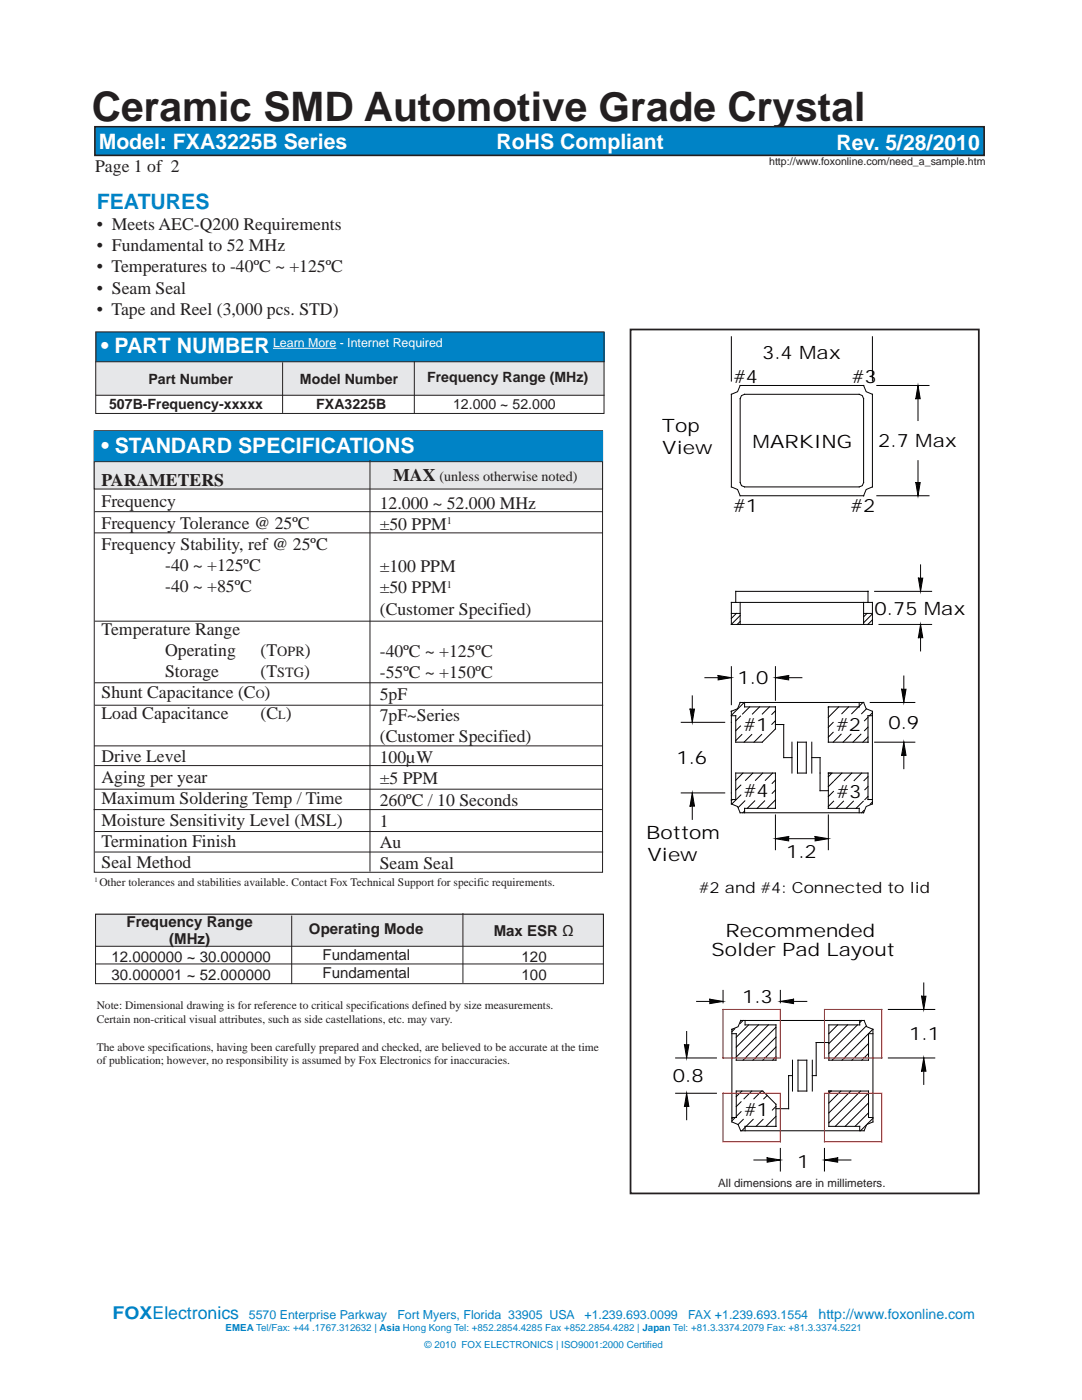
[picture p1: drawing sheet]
<svg xmlns="http://www.w3.org/2000/svg" width="216mm" height="279mm" viewBox="0 0 216 279" stroke-linecap="round" stroke-linejoin="round" font-family="sans-serif">
<defs><g id="words">
<text font-size="8.1" fill="#231f20" x="18.3" y="24.2">Ceramic SMD Automotive Grade Crystal</text>
<g font-size="4.2" fill="#fff">
<text x="19.7" y="29.8">Model: FXA3225B Series</text>
<text x="99.1" y="29.7">RoHS Compliant</text>
<text x="166.9" y="29.8">Rev. 5/28/2010</text>
<text x="20.2" y="70.4">• PART NUMBER</text>
<text x="20.3" y="90.3">• STANDARD SPECIFICATIONS</text>
</g>
<text font-size="4.2" fill="#0083c6" x="19.3" y="41.7">FEATURES</text>
<g font-size="3.7">
<text x="152.1" y="71.7">3.4 Max</text>
<text x="146.4" y="76.4">#4</text>
<text x="170" y="76.4">#3</text>
<text x="132.1" y="86.2">Top</text>
<text x="150.2" y="89.4">MARKING</text>
<text x="175.2" y="89.3">2.7 Max</text>
<text x="132.2" y="90.6">View</text>
<text x="146.4" y="102.1">#1</text>
<text x="169.8" y="102.1">#2</text>
<text x="174.5" y="122.6">0.75 Max</text>
<text x="147.2" y="136.6">1.0</text>
<text x="148.4" y="145.9">#1</text>
<text x="166.9" y="145.8">#2</text>
<text x="177.3" y="145.5">0.9</text>
<text x="135" y="152.5">1.6</text>
<text x="148.5" y="159.1">#4</text>
<text x="167" y="159.2">#3</text>
<text x="128.9" y="167.4">Bottom</text>
<text x="129.2" y="171.8">View</text>
<text x="156.9" y="171.2">1.2</text>
<text x="142" y="190.8">Solder Pad Layout</text>
<text x="144.8" y="186.9">Recommended</text>
<text x="148.1" y="200.1">1.3</text>
<text x="181.4" y="207.6">1.1</text>
<text x="134.3" y="215.9">0.8</text>
<text x="148.5" y="222.7">#1</text>
<text x="159.1" y="233">1</text>
</g>
<g font-size="3.5" fill="#231f20">
<text x="19" y="34.3">Page 1 of 2</text>
<text x="19.3" y="45.9">• Meets AEC-Q200 Requirements</text>
<text x="19.3" y="50.1">• Fundamental to 52 MHz</text>
<text x="19.3" y="54.4">• Temperatures to -40ºC ~ +125ºC</text>
<text x="19.3" y="58.6">• Seam Seal</text>
<text x="19.3" y="62.8">• Tape and Reel (3,000 pcs. STD)</text>
<text x="20.3" y="97">PARAMETERS</text>
<text x="20.3" y="101.3">Frequency</text>
<text x="75.8" y="101.5">12.000 ~ 52.000 MHz</text>
<text x="78.5" y="96.1">MAX</text>
<text x="20.3" y="105.5">Frequency Tolerance @ 25ºC</text>
<text x="75.8" y="105.7">±50 PPM</text>
<text x="20.3" y="109.7">Frequency Stability, ref @ 25ºC</text>
<text x="33" y="114">-40 ~ +125ºC</text>
<text x="33" y="118.2">-40 ~ +85ºC</text>
<text x="75.8" y="114.2">±100 PPM</text>
<text x="75.8" y="118.4">±50 PPM</text>
<text x="75.8" y="122.7">(Customer Specified)</text>
<text x="20.3" y="126.7">Temperature Range</text>
<text x="33" y="130.9">Operating</text>
<text x="52" y="130.9">(T</text>
<text x="60.8" y="130.9">)</text>
<text x="75.8" y="131.1">-40ºC ~ +125ºC</text>
<text x="33" y="135.1">Storage</text>
<text x="52" y="135.1">(T</text>
<text x="60.7" y="135.1">)</text>
<text x="75.8" y="135.4">-55ºC ~ +150ºC</text>
<text x="20.3" y="139.4">Shunt Capacitance (C )</text>
<text x="20.3" y="143.6">Load Capacitance</text>
<text x="52" y="143.6">(C )</text>
<text x="75.8" y="139.6">5pF</text>
<text x="75.8" y="143.8">7pF~Series</text>
<text x="75.8" y="148.1">(Customer Specified)</text>
<text x="20.3" y="152.1">Drive Level</text>
<text x="75.8" y="152.3">100µW</text>
<text x="20.3" y="156.3">Aging per year</text>
<text x="20.3" y="160.5">Maximum Soldering Temp / Time</text>
<text x="75.8" y="156.5">±5 PPM</text>
<text x="75.8" y="160.8">260ºC / 10 Seconds</text>
<text x="20.3" y="164.8">Moisture Sensitivity Level (MSL)</text>
<text x="75.8" y="165">1</text>
<text x="20.3" y="169">Termination Finish</text>
<text x="20.3" y="173.2">Seal Method</text>
<text x="75.8" y="169.2">Au</text>
<text x="75.8" y="173.5">Seam Seal</text>
</g>
<text font-size="3.5" fill="#0083c6" x="22.5" y="263.3">FOXElectronics</text>
<text font-size="3.1" x="139.5" y="178.2">#2 and #4: Connected to lid</text>
<g font-size="3" fill="#231f20">
<text x="25.3" y="185">Frequency Range</text>
<text x="22.3" y="191.9">12.000000 ~ 30.000000</text>
<text x="33.8" y="188.3">(MHz)</text>
<text x="61.7" y="186.4">Operating Mode</text>
<text x="64.4" y="191.7">Fundamental</text>
<text x="98.5" y="186.8">Max ESR Ω</text>
<text x="104.1" y="191.9">120</text>
<text x="22.3" y="195.5">30.000001 ~ 52.000000</text>
<text x="64.4" y="195.2">Fundamental</text>
<text x="104.1" y="195.5">100</text>
</g>
<g font-size="2.8" fill="#231f20">
<text x="29.6" y="76.6">Part Number</text>
<text x="59.9" y="76.6">Model Number</text>
<text x="85.2" y="76.3">Frequency Range (MHz)</text>
<text x="21.8" y="81.5">507B-Frequency-xxxxx</text>
<text x="63.1" y="81.6">FXA3225B</text>
<text x="90.4" y="81.6">12.000 ~ 52.000</text>
<text x="87.7" y="96.1">(unless otherwise noted)</text>
<text x="55.3" y="130.9">OPR</text>
<text x="55.3" y="135.1">STG</text>
</g>
<text font-size="2.8" fill="#0083c6" x="163.3" y="263.3">http://www.foxonline.com</text>
<text font-size="2.5" fill="#fff" x="54.5" y="69.2">Learn More - Internet Required</text>
<g font-size="2.5" fill="#231f20">
<text x="51" y="139.4">o</text>
<text x="55.5" y="143.6">l</text>
</g>
<g font-size="2.5" fill="#0083c6">
<text x="49.7" y="263.3">5570 Enterprise Parkway</text>
<text x="79.3" y="263.3">Fort Myers, Florida 33905 USA</text>
<text x="116.6" y="263.3">+1.239.693.0099</text>
<text x="137.3" y="263.3">FAX +1.239.693.1554</text>
</g>
<g font-size="2.3" fill="#231f20">
<text x="19.8" y="176.7">Other tolerances and stabilities available. Contact Fox Technical Support for specific requirements.</text>
<text x="19.3" y="201.4">Note: Dimensional drawing is for reference to critical specifications defined by size measurements.</text>
<text x="19.3" y="204.2">Certain non-critical visual attributes, such as side castellations, etc. may vary.</text>
<text x="19.3" y="209.7">The above specifications, having been carefully prepared and checked, are believed to be accurate at the time</text>
<text x="19.3" y="212.4">of publication; however, no responsibility is assumed by Fox Electronics for inaccuracies.</text>
<text x="143.3" y="237">All dimensions are in millimeters.</text>
</g>
<g font-size="2.1" fill="#231f20">
<text x="153.5" y="33">http://www.foxonline.com/need_a_sample.htm</text>
<text x="89.2" y="104.6">1</text>
<text x="89.2" y="117.3">1</text>
</g>
<g font-size="1.9" fill="#0083c6">
<text x="45" y="265.6">EMEA Tel/Fax: +44 .1767.312632 | Asia Hong Kong Tel: +852.2854.4285 Fax +852.2854.4282 | Japan Tel: +81.3.3374.2079 Fax: +81.3.3374.5221</text>
<text x="84.7" y="269">© 2010 FOX ELECTRONICS | ISO9001:2000 Certified</text>
</g>
<text font-size="1.3" fill="#231f20" x="18.8" y="176">1</text>
</g></defs>
<path d="M18.8 86h101.4v88.1h-101.4z" fill="none" stroke="#231f20" stroke-width=".2"/>
<path d="M18.8 92.1h101.4v5.5h-101.4z" fill-rule="evenodd" fill="#e6e7e9"/>
<path d="M18.8 92.1h101.4v5.5h-101.4z" fill="none" stroke="#231f20" stroke-width=".2"/>
<path d="M18.8 86.1h101.4v5.9h-101.4z" fill-rule="evenodd" fill="#0083c6"/>
<path d="M18.8 86.1h101.4v5.9h-101.4z" fill="none" stroke="#0083c6" stroke-width=".2"/>
<path d="M73.8 91.8v82.1M18.8 106.3h101.5M18.9 102.1h101.4M18.9 136.3h101.4M18.9 124h101.4M18.8 152.8h101.5M18.7 161.6h101.4M18.9 165.9h101.4M18.9 170h101.5" fill="none" stroke="#231f20" stroke-width=".2"/>
<path d="M18.9 25.3h177.5v5.7h-177.5z" fill-rule="evenodd" fill="#0083c6"/>
<path d="M18.9 25.3h177.5v5.7h-177.5z" fill="none" stroke="#231f20" stroke-width=".32"/>
<path d="M18.8 148.9h101.4M18.8 157.5h101.5M18.9 140.7h101.5" fill="none" stroke="#231f20" stroke-width=".2"/>
<path d="M125.8 65.8h69.5v172.4h-69.5z" fill="none" stroke="#231f20" stroke-width=".35"/>
<path d="M19.1 66.3h101.5v6h-101.5z" fill-rule="evenodd" fill="#0083c6"/>
<path d="M19 72.3h101.6v6.7h-101.6z" fill-rule="evenodd" fill="#e6e7e9"/>
<path d="M19 72.2h101.6M19.1 66.2h101.4v16.3h-101.4zM19.1 78.9h101.5M56.4 72.3v10.1M82.7 72.1v10.4M19.1 182.5h101.3v13.8h-101.3z" fill="none" stroke="#231f20" stroke-width=".2"/>
<path d="M54.5 69.5h12.6" fill="none" stroke="#fff" stroke-width=".2"/>
<path d="M19.1 182.5h101.3v6.4h-101.3z" fill-rule="evenodd" fill="#e6e7e9"/>
<path d="M19 192.4h101.5M19.1 182.5h101.3v6.4h-101.3zM58.2 182.7v13.7M92.4 182.3v13.9" fill="none" stroke="#231f20" stroke-width=".2"/>
<path d="M127.7 66.7h65.9v168h-65.9z" fill-rule="evenodd" fill="#fff"/>
<path d="M127.7 66.7h65.9M127.7 234.7h65.9" fill="none" stroke="#fff" stroke-width=".2"/>
<g fill="none" stroke="#000" stroke-width=".2">
<path d="M145.9 67.2v8.9M148 78.9l.6-.2h22.8l.7 .2 .2 .7v16.7l-.2 .6-.7 .3h-22.8l-.6-.3-.3-.6v-16.7zM172.3 76.9l.5 1.3 1.3 .5v18.5l-1.3 .5-.5 1.2M172.3 76.9h-24.6l-.5 1.3-1.3 .5v18.5l1.3 .5 .5 1.2h24.6M174.1 67.2v8.9M175 76.9h10.4M183.2 76.9l.4 2.7h-.9zM183.2 79.6v4.3M175 98.9h10.4M182.7 96.3h.9l-.4 2.6zM183.2 91.9v4.4M174.5 118h11.4"/>
<path d="M183.3 115.4h.8l-.4 2.6zM183.7 112.7v2.7M138.1 138.9v2.6M140.7 135.2h2.6M143.3 134.8l2.6 .4-2.6 .5zM145.9 120.2h28.2v4.4h-28.2zM145.9 133.1v7.5M145.9 122.4h1.8M146.8 120.2v-2.2h26.4v2.2M146.9 122.4l-1 1M147.7 120.2v4.4M147.7 122.8l-1.8 1.8"/>
<path d="M147.7 124l-.6 .6M154.7 135.2l2.7-.4v.9zM154.7 133.1v6.7M154.7 135.2h.1M157.4 135.2h2.6M172.3 120.2v4.4M172.3 122.4h1.8M173 122.4l-.7 .7M174.1 122.5l-1.8 1.8M174.1 123.7l-.9 .9M175.4 124.6h10.5M179.9 137.6h.9l-.5 2.6z"/>
<path d="M180.3 134.9v2.7M183.7 124.6l.4 2.7h-.8zM183.7 127.3v2.6M135.9 144.2h8.7M135.9 158.2h8.7M137.7 141.5h.9l-.5 2.7zM138.1 158.2l.5 2.7h-.9zM145.9 159.6h.9v-5.3h7.9v7h-6.1v.9M145.9 142h.1M145.9 144.2h.1M145.9 158.2h.1M146.2 159.6l-.3 .2"/>
<path d="M147.7 140.2h.1M147.8 142.9l-1 1M147.8 144.9l-1 .9M147.8 156.7l-1 1M147.8 158.7l-1.8 1.7M148 146.6l-1.2 1.2M148.2 154.3l-1.4 1.4M148.5 140.2l-2.6 2.6M148.6 140.2v.9h6.1v4.4l-2.6 2.6h-5.3v-5.3h-.9M148.6 159.8l-1.3 1.3M149.6 141.1l-1.4 1.4M150 146.6l-1.5 1.5"/>
<path d="M150.2 154.3l-1.4 1.4M150.6 159.8l-1.5 1.5M151.6 141.1l-1.5 1.4M152 146.6l-1.6 1.5M152.2 154.3l-1.5 1.4M152.6 159.8l-1.5 1.5M153.5 141.1l-1.4 1.4M154.2 154.3l-1.5 1.4M154.7 141.9l-.7 .7M154.7 144.6h1.7v6.6h1.6M154.7 143.8l-.7 .8M154.7 155.7l-.6 .6"/>
<path d="M154.7 157.7l-.6 .6M154.7 159.7l-1.6 1.6M158 148.1v6.2M159.1 148.1h1.8v6.2h-1.8zM162 148.1v6.2M162 151.2h1.6v6.6h1.7M165.4 141.1l-.1 .1M166 154.3l-.7 .7M166.2 144.2l-.9 .9M166.2 146.1l-.9 1M166.3 156l-1 1M166.3 157.9l-1 1.1"/>
<path d="M166.3 159.9l-1 1M167.4 141.1l-2.1 2.1M167.8 146.5l-1.5 1.6M168 154.3l-1.5 1.5M168.3 159.9l-1.4 1.4M169.3 141.1l-1.3 1.3M169.8 146.5l-1.6 1.6M170 154.3l-1.5 1.5M170.3 159.9l-1.4 1.4M171.3 141.1l-1.3 1.3M171.4 140.2v.9h-6.1v7h7.9v-5.3h.9M171.8 146.5l-1.6 1.6"/>
<path d="M171.9 154.3l-1.5 1.5M172.2 140.2l-.8 .7M172.3 159.9l-1.5 1.4M172.3 140.2l.5 1.2 1.3 .6v18.4l-1.3 .6-.5 1.2h-24.6l-.5-1.2-1.3-.6v-18.4M172.3 140.2h-24.6l-.5 1.2-1.3 .6M172.9 141.5l-1 .9M173.2 143.1l-.7 .7M173.2 145.1l-.7 .7M173.2 147.1l-1 1M173.2 155l-.8 .8M173.2 157l-.6 .6M173.2 159l-.6 .6"/>
<path d="M173.6 140.2h8.9M174.1 159.6h-.9v-5.3h-7.9v7h6.1v.9M174.1 142.3l-.6 .5M174.5 148.1h8M180.3 148.1l.5 2.7h-.9zM180.3 150.8v2.6M138.1 160.9v2.6M148.6 161.9l-.4 .3M154.7 167.4l2.7-.5v.9zM154.7 162.6v7M157.4 167.4h5.2M162.6 166.9l2.7 .5-2.7 .4z"/>
<path d="M165.3 162.6v7M165.3 167.4h.1M172.4 161.8l-.5 .4M174.1 160l-.5 .5M139 199.9h2.6M141.6 199.4l2.7 .5-2.7 .4zM144.3 197.7v2.4M155.7 199.9l2.6-.5v.9zM155.7 197.7v2.4M155.7 199.9h.1M158.3 199.9h2.7M183.9 198.8h.9l-.5 2.7z"/>
<path d="M184.3 196.2v2.6M134.8 211.1h8.2M134.8 218.2h8.2M136.6 208.5h.9l-.5 2.6zM137 218.2l.5 2.6h-.9zM137 205.9v2.6M144.3 201.5h.1M144.3 211.1h.1M144.3 218.2h.1M146.1 205.4l-.1 .1M146.6 205.3l-.6 .6M147.8 203.7l-.5 1.2-1.3 .5"/>
<path d="M147.8 203.7h24.6l.5 1.2 1.3 .5v18.5l-1.3 .5-.5 1.3h-24.6l-.5-1.3-1.3-.5v-18.5M147.8 203.7h.1M147.9 219.9l-1 .9M148 217.7l-1.1 1.2M148.3 203.7l-.6 .5M148.7 203.7v.8h6.1v7.1h-7.9v-5.3h-.9M149.4 204.5l-2.5 2.5M150 217.7l-1.5 1.6M151.3 204.5l-4.4 4.5M152 217.7l-1.6 1.6M153.1 218.6l-.7 .7M153.3 204.5l-6.4 6.5"/>
<path d="M154.8 205l-6.5 6.6M154.8 207l-4.6 4.6M154.8 209l-2.6 2.6M154.8 210.9l-.6 .7M155.7 201.5h.1M158.1 214.7h-.7v6.6h-2.6M158.1 211.6v6.1M159.2 211.6h1.8v6.1h-1.8zM162.1 211.6v6.1M165.4 208.1h-2.5v6.6h-.8M165.8 217.7l-.4 .5M167.1 204.5l-1.7 1.8"/>
<path d="M167.8 217.7l-2.4 2.4M169.1 204.5l-3.7 3.8M169.8 217.7l-4.4 4.4M171.1 204.5l-5.7 5.8M171.5 203.7v.8h-6.1v7.1h7.9v-5.3h.9M171.7 217.7l-6.3 6.4M172 203.7l-.5 .4M172.8 204.8l-6.8 6.8M173.3 208.3l-3.3 3.3M173.3 210.2l-1.3 1.4M173.3 218.1l-6.6 6.7M174.2 205.4l-6.2 6.2"/>
<path d="M175.9 201.5h.1M175.9 211.1h.1M177.3 201.5h9.2M177.3 211.1h9.2M184.3 211.1l.5 2.7h-.9zM184.3 213.8v2.6M137 220.8v2.7M146 223h.9v-5.3h5.3l2.6 2.7v4.4M146.3 223l-.3 .2M146.7 223l-.7 .7M147.9 221.9l-1 .9M148.3 223.4l-1 1"/>
<path d="M148.7 225l-.7 .7M150.3 223.4l-1.4 1.4M150.4 231.5h2.7M152.3 223.4l-1.4 1.4M153.1 231.1l2.6 .4-2.6 .4zM154.8 224.8h-6.1v.9M154.8 220.8l-.7 .7M154.8 222.8l-2 2M154.8 224.8h.1M155.7 229.2v4.5M155.7 227.9h.1M164.5 231.5l2.6-.4v.8z"/>
<path d="M164.5 229.2v4.5M164.5 231.5h.1M164.5 227.9h.1M167.1 231.5h2.7M172.8 224.6l-1.1 1.1M173.3 220.1l-4.7 4.7M173.3 222.1l-2.7 2.7M174.2 223h-.9v-5.3h-7.9v7.1h6.1v.9M174.2 223.2l-1.1 1.1"/>
</g>
<g fill="#000">
<path d="M183.2 76.9l.4 2.7h-.9zM182.7 96.3h.9l-.4 2.6zM183.3 115.4h.8l-.4 2.6zM143.3 134.8l2.6 .4-2.6 .5zM154.7 135.2l2.7-.4v.9zM179.9 137.6h.9l-.5 2.6zM183.7 124.6l.4 2.7h-.8zM137.7 141.5h.9l-.5 2.7zM180.3 148.1l.5 2.7h-.9zM138.1 158.2l.5 2.7h-.9zM154.7 167.4l2.7-.5v.9zM162.6 166.9l2.7 .5-2.7 .4z"/>
<path d="M141.6 199.4l2.7 .5-2.7 .4zM155.7 199.9l2.6-.5v.9zM183.9 198.8h.9l-.5 2.7zM136.6 208.5h.9l-.5 2.6zM184.3 211.1l.5 2.7h-.9zM137 218.2l.5 2.6h-.9zM153.1 231.1l2.6 .4-2.6 .4zM164.5 231.5l2.6-.4v.8z"/>
</g>
<path d="M144.3 201.5h11.4v9.6h-11.4zM144.3 218.2h11.4v9.7h-11.4zM164.5 201.5h11.4v9.6h-11.4zM164.5 218.2h11.4v9.7h-11.4z" fill="none" stroke="#f00" stroke-width=".2"/>
<use href="#words"/>
</svg>
